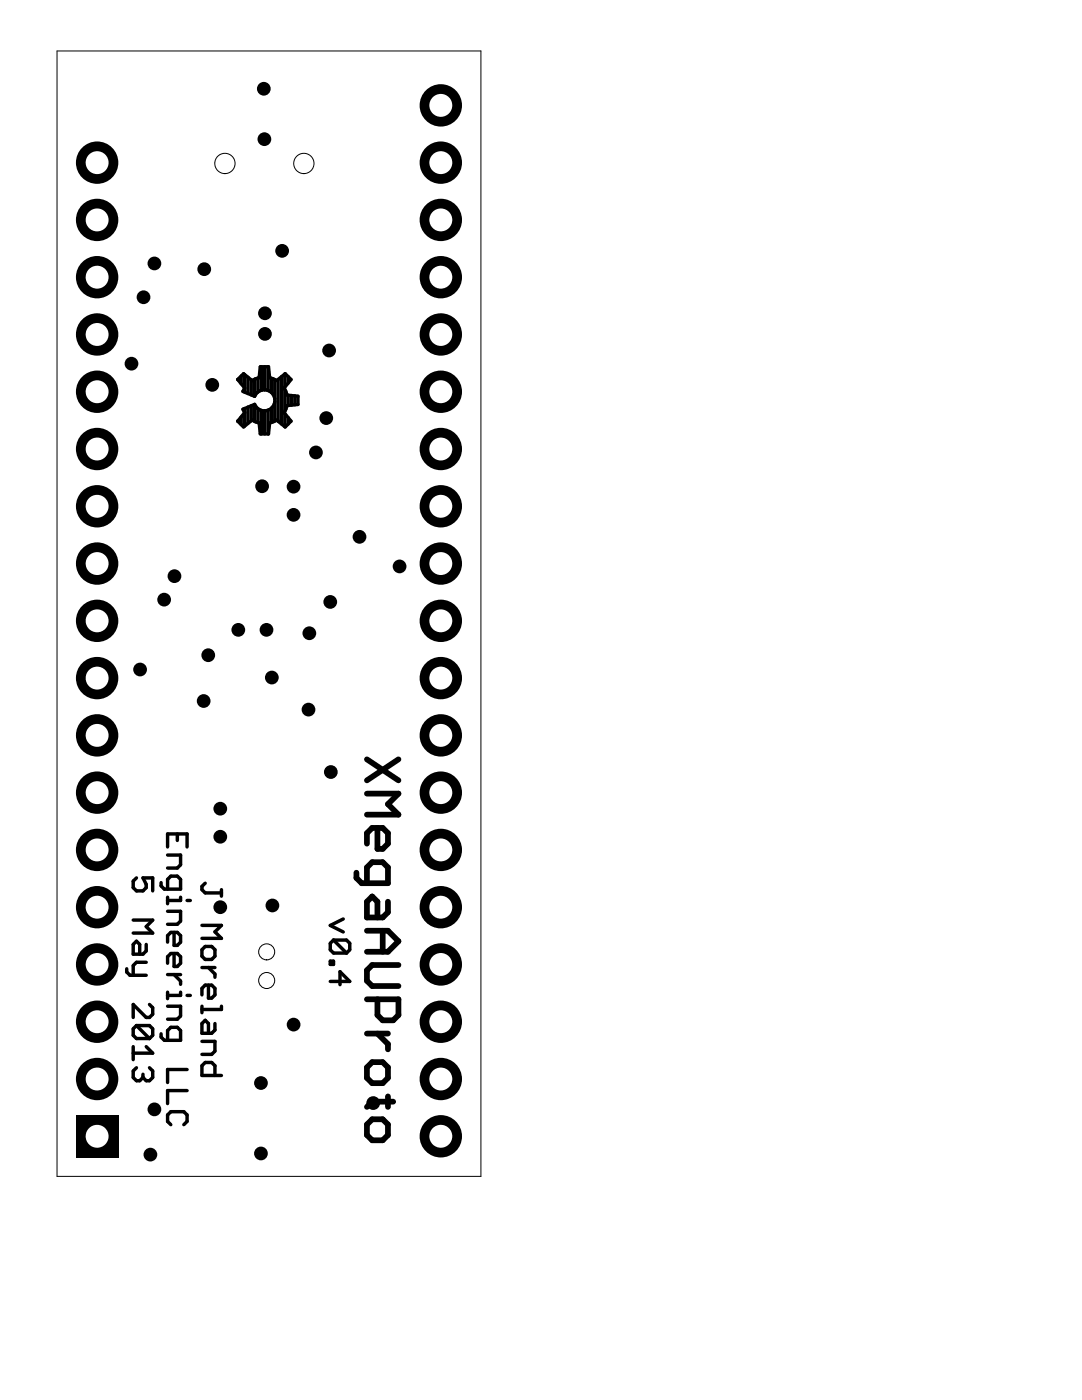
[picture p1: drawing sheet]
<svg xmlns="http://www.w3.org/2000/svg" width="216mm" height="279mm" viewBox="0 0 216 279" stroke-linecap="round" stroke-linejoin="round" font-family="sans-serif">
<g fill="none" stroke="#000" stroke-width=".2">
<path d="M11.4 10.2h84.6v224.6h-84.6z"/>
<circle cx="44.9" cy="32.6" r="2.03"/>
<circle cx="60.6" cy="32.6" r="2.03"/>
<circle cx="53.2" cy="195.7" r="1.6"/>
<circle cx="53.2" cy="190" r="1.6"/>
</g>
<g fill="none" stroke="#000" stroke-width="1.1">
<path d="M73.2 151.5l6.3 4.2M73.2 158.4h6.3l-2.1 2.1 2.1 2.1h-6.3M79.5 151.5l-6.3 4.2M71.1 174.2v1l1.1 1.1h5.2v-3.2l-1-1h-2.1l-1.1 1v3.2M75.3 165.2v4.2h1.1l1-1v-2.1l-1-1.1h-2.1l-1.1 1.1v2.1M77.4 180v2.1l-1 1h-3.2v-3.1l1.1-1.1 1 1.1v3.1M73.2 199.4h6.3v3.2l-1 1h-2.1l-1.1-1v-3.2M73.2 185.8h4.2l2.1 2-2.1 2.1h-4.2M76.4 185.8v4.1M79.5 192.6h-5.2l-1.1 1v2.1l1.1 1.1h5.2M73.2 206.3h4.2M74.3 212h2.1l1 1v2.1l-1 1.1h-2.1l-1.1-1.1v-2.1z"/>
<path d="M75.3 206.3l2.1 2.1v1M77.4 218.8v2.1M78.5 219.9h-4.2l-1.1 1M73.2 224.4l1.1-1h2.1l1 1v2.1l-1 1.1h-2.1l-1.1-1.1z"/>
</g>
<g fill="none" stroke="#000" stroke-width=".69">
<path d="M27.2 175.2l-.6 .7v1.2l.6 .7h1.3l.7-.7v-.6l-.7-1.3h2v2.6M32.1 176.1v.7l.7 .6h3.2v-1.9l-.6-.6h-1.3l-.7 .6v1.9M33.4 169v-2.6h3.9v2.6M33.4 179.1v1.3M33.4 170.6h2.6v2l-.6 .6h-2M35.4 166.4v1.3M36 179.1v.6h-2.6M37.3 179.7h.7M40.9 176.3l-.6 .6v.7l.6 .6h3.3M44.2 177.6v1.2M25.3 193.3v.7l.6 .6h3.3M26.6 183.6h3.9l-1.3 1.3 1.3 1.3h-3.9"/>
<path d="M29.2 188.5v1.3l-.7 .6h-1.9v-1.9l.6-.7 .7 .7v1.9M29.2 192h-2l-.6 .7v1.9M33.4 198v1.3M33.4 181.9h2.6v1.9l-.6 .7h-2M33.4 194.5h2.6M34.7 186.1v2.6h.7l.6-.7v-1.3l-.6-.6h-1.3l-.7 .6v1.3M34.7 190.3v2.6h.7l.6-.7v-1.3l-.6-.6h-1.3l-.7 .6v1.3M34.7 194.5l1.3 1.3v.6M36 198v.7h-2.6M37.3 198.7h.7M40.3 189.5l.6-.6h1.3l.7 .6v1.3l-.7 .7h-1.3l-.6-.7zM40.3 184.7h3.9l-1.3 1.3 1.3 1.3h-3.9"/>
<path d="M40.3 193.1h2.6M41.6 196.6v2.6h.6l.7-.7v-1.2l-.7-.7h-1.3l-.6 .7v1.2M41.6 193.1l1.3 1.3v.6M65.9 191.8h.6v.7h-.6zM65.9 195.9h3.9l-2-2v2.6M66.5 187.6h2.6l.7 .7v1.3l-.7 .6M66.5 187.6l-.6 .7v1.3l.6 .6h2.6M66.5 187.6l2.6 2.6M68.5 183.4l-2.6 1.3 2.6 1.3M26.6 208.9v2.6M27.2 204.7h2.6l.7 .6v1.3l-.7 .7M27.2 204.7l-.6 .6v1.3l.6 .7h2.6"/>
<path d="M27.2 213.1l-.6 .6v1.3l.6 .7h.7l.6-.7M27.2 204.7l2.6 2.6M28.5 214.4v.6M29.2 208.9l1.3 1.3h-3.9M29.8 200.5l.7 .6v1.3l-.7 .7h-.6l-2.6-2.6v2.6M29.8 213.1l.7 .6v1.3l-.7 .7h-.6l-.7-.7M32.1 206.3v.7l.7 .6h3.2v-1.9l-.6-.7h-1.3l-.7 .7v1.9M33.4 200.8h2.6v2l-.6 .6h-2M37.3 213.4h-3.9v2.6M37.3 217.7h-3.9v2.5M40.3 200.8v1.3M40.3 207.8h2.6v2l-.7 .6h-1.9"/>
<path d="M42.9 204.3v1.3l-.7 .6h-1.9v-1.9l.6-.7 .7 .7v1.9M42.9 214.6v-1.9l-.7-.7h-1.3l-.6 .7v1.9h3.9M44.2 200.8v.7h-3.9M34.1 224.5l-.7-.7v-1.3l.7-.6h2.6l.6 .6v1.3l-.6 .7"/>
</g>
<g fill="none" stroke="#000" stroke-width=".68">
<path d="M47.4 75.7l1.2-1.1 1.7 1.4 1.4-.6 .2-2.2h1.7l.2 2.2 1.4 .6 1.7-1.4 1.2 1.1-1.4 1.7 .6 1.5 2.2 .2v1.6l-2.2 .2-.6 1.5 1.4 1.7-1.2 1.1-1.7-1.4-1.4 .6-.2 2.2h-1.7l-.2-2.2-1.4-.6-1.7 1.4-1.2-1.1M47.4 75.7l1.4 1.7-.3 .7 2.3 1M47.5 75.7v.1M48.1 75.1v1.5M48.8 74.7v2.7M48.8 77.5v.8M49.5 75.3v3.2M50.1 75.8v3M50.8 75.7v3.4M50.8 79.1a2.11 2.11 0 0 1 3.2-.9 2.11 2.11 0 0 1 .2 3.3M51.5 75.4v2.8M52.1 73.2v4.7"/>
<path d="M52.8 73.2v4.6M53.5 73.2v4.7M54.2 75.5v2.8M54.8 75.8v3.7M55.5 75.7v8.4M56.2 75.2v9.4M56.8 74.6v2.7M56.8 77.7v4.4M57.5 75.2v1.2M57.5 78.9v2M58.2 78.9v1.9M58.8 79v1.8"/>
<path d="M47.5 84v.1M48.1 83.2v1.5M48.8 81.5v.8M48.8 82.4v2.7M49.5 81.3v3.2M50.1 81v3M50.8 80.7v3.4M50.8 80.7l-2.3 1 .3 .7-1.4 1.7M50.8 80.7a2.11 2.11 0 0 0 3.4 .8M51.5 81.6v2.7M52.1 81.9v4.7M52.8 82v4.6"/>
<path d="M53.5 81.9v4.7M54.2 81.5v2.8M54.8 80.3v3.7M56.8 82.5v2.6M57.5 83.3v1.3"/>
</g>
<g fill="#000">
<path d="M15.2 222.5h8.4v8.5h-8.4z"/>
<circle cx="52.6" cy="17.7" r="1.37"/>
<circle cx="19.4" cy="32.5" r="4.2"/>
<circle cx="52.8" cy="27.8" r="1.37"/>
<circle cx="88" cy="32.5" r="4.2"/>
<circle cx="88" cy="21" r="4.2"/>
<circle cx="19.4" cy="43.9" r="4.2"/>
<circle cx="19.4" cy="55.3" r="4.2"/>
<circle cx="28.6" cy="59.3" r="1.37"/>
<circle cx="30.8" cy="52.6" r="1.37"/>
<circle cx="40.8" cy="53.7" r="1.37"/>
<circle cx="56.3" cy="50.1" r="1.37"/>
<circle cx="88" cy="55.3" r="4.2"/>
<circle cx="88" cy="43.9" r="4.2"/>
<circle cx="19.4" cy="78.2" r="4.2"/>
<circle cx="19.4" cy="66.8" r="4.2"/>
<circle cx="26.2" cy="72.6" r="1.37"/>
<circle cx="42.4" cy="76.8" r="1.37"/>
<circle cx="52.9" cy="62.5" r="1.37"/>
<circle cx="52.9" cy="66.6" r="1.37"/>
<circle cx="65.7" cy="70" r="1.37"/>
<circle cx="88" cy="78.2" r="4.2"/>
<circle cx="88" cy="66.8" r="4.2"/>
<circle cx="19.4" cy="89.6" r="4.2"/>
<circle cx="52.3" cy="97" r="1.37"/>
<circle cx="58.6" cy="97.1" r="1.37"/>
<circle cx="63" cy="90.3" r="1.37"/>
<circle cx="65.1" cy="83.4" r="1.37"/>
<circle cx="88" cy="89.6" r="4.2"/>
<circle cx="19.4" cy="112.5" r="4.2"/>
<circle cx="19.4" cy="101" r="4.2"/>
<circle cx="32.8" cy="119.7" r="1.37"/>
<circle cx="34.8" cy="115" r="1.37"/>
<circle cx="58.6" cy="102.8" r="1.37"/>
<circle cx="71.7" cy="107.1" r="1.37"/>
<circle cx="79.7" cy="113" r="1.37"/>
<circle cx="88" cy="112.5" r="4.2"/>
<circle cx="88" cy="101" r="4.2"/>
<circle cx="19.4" cy="135.3" r="4.2"/>
<circle cx="19.4" cy="123.9" r="4.2"/>
<circle cx="28" cy="133.6" r="1.37"/>
<circle cx="40.6" cy="139.9" r="1.37"/>
<circle cx="41.6" cy="130.8" r="1.37"/>
<circle cx="47.6" cy="125.7" r="1.37"/>
<circle cx="53.2" cy="125.7" r="1.37"/>
<circle cx="54.2" cy="135.2" r="1.37"/>
<circle cx="61.7" cy="126.4" r="1.37"/>
<circle cx="65.9" cy="120.1" r="1.37"/>
<circle cx="88" cy="135.3" r="4.2"/>
<circle cx="88" cy="123.9" r="4.2"/>
<circle cx="19.4" cy="158.2" r="4.2"/>
<circle cx="19.4" cy="146.8" r="4.2"/>
<circle cx="61.6" cy="141.6" r="1.37"/>
<circle cx="66" cy="154.1" r="1.37"/>
<circle cx="88" cy="158.2" r="4.2"/>
<circle cx="88" cy="146.8" r="4.2"/>
<circle cx="19.4" cy="169.6" r="4.2"/>
<circle cx="44" cy="161.4" r="1.37"/>
<circle cx="44" cy="167" r="1.37"/>
<circle cx="88" cy="169.6" r="4.2"/>
<circle cx="19.4" cy="181.1" r="4.2"/>
<circle cx="19.4" cy="192.5" r="4.2"/>
<circle cx="44" cy="181.1" r="1.37"/>
<circle cx="54.4" cy="180.7" r="1.37"/>
<circle cx="88" cy="181.1" r="4.2"/>
<circle cx="88" cy="192.5" r="4.2"/>
<circle cx="19.4" cy="215.3" r="4.2"/>
<circle cx="19.4" cy="203.9" r="4.2"/>
<circle cx="52.1" cy="216.1" r="1.37"/>
<circle cx="58.6" cy="204.5" r="1.37"/>
<circle cx="88" cy="203.9" r="4.2"/>
<circle cx="88" cy="215.3" r="4.2"/>
<circle cx="30" cy="230.4" r="1.37"/>
<circle cx="30.8" cy="221.4" r="1.37"/>
<circle cx="52.1" cy="230.2" r="1.37"/>
<circle cx="74.5" cy="220.1" r="1.37"/>
<circle cx="88" cy="226.8" r="4.2"/>
</g>
<g fill="#fff">
<circle cx="19.4" cy="226.8" r="2.29"/>
<circle cx="19.4" cy="215.3" r="2.29"/>
<circle cx="19.4" cy="203.9" r="2.29"/>
<circle cx="19.4" cy="192.5" r="2.29"/>
<circle cx="19.4" cy="181.1" r="2.29"/>
<circle cx="19.4" cy="169.6" r="2.29"/>
<circle cx="19.4" cy="158.2" r="2.29"/>
<circle cx="19.4" cy="146.8" r="2.29"/>
<circle cx="19.4" cy="135.3" r="2.29"/>
<circle cx="19.4" cy="123.9" r="2.29"/>
<circle cx="19.4" cy="112.5" r="2.29"/>
<circle cx="19.4" cy="101" r="2.29"/>
<circle cx="19.4" cy="89.6" r="2.29"/>
<circle cx="19.4" cy="78.2" r="2.29"/>
<circle cx="19.4" cy="66.8" r="2.29"/>
<circle cx="19.4" cy="55.3" r="2.29"/>
<circle cx="19.4" cy="43.9" r="2.29"/>
<circle cx="19.4" cy="32.5" r="2.29"/>
<circle cx="88" cy="226.8" r="2.29"/>
<circle cx="88" cy="215.3" r="2.29"/>
<circle cx="88" cy="203.9" r="2.29"/>
<circle cx="88" cy="192.5" r="2.29"/>
<circle cx="88" cy="181.1" r="2.29"/>
<circle cx="88" cy="169.6" r="2.29"/>
<circle cx="88" cy="158.2" r="2.29"/>
<circle cx="88" cy="146.8" r="2.29"/>
<circle cx="88" cy="135.3" r="2.29"/>
<circle cx="88" cy="123.9" r="2.29"/>
<circle cx="88" cy="112.5" r="2.29"/>
<circle cx="88" cy="101" r="2.29"/>
<circle cx="88" cy="89.6" r="2.29"/>
<circle cx="88" cy="78.2" r="2.29"/>
<circle cx="88" cy="66.8" r="2.29"/>
<circle cx="88" cy="55.3" r="2.29"/>
<circle cx="88" cy="43.9" r="2.29"/>
<circle cx="88" cy="32.5" r="2.29"/>
<circle cx="88" cy="21" r="2.29"/>
</g>
</svg>
